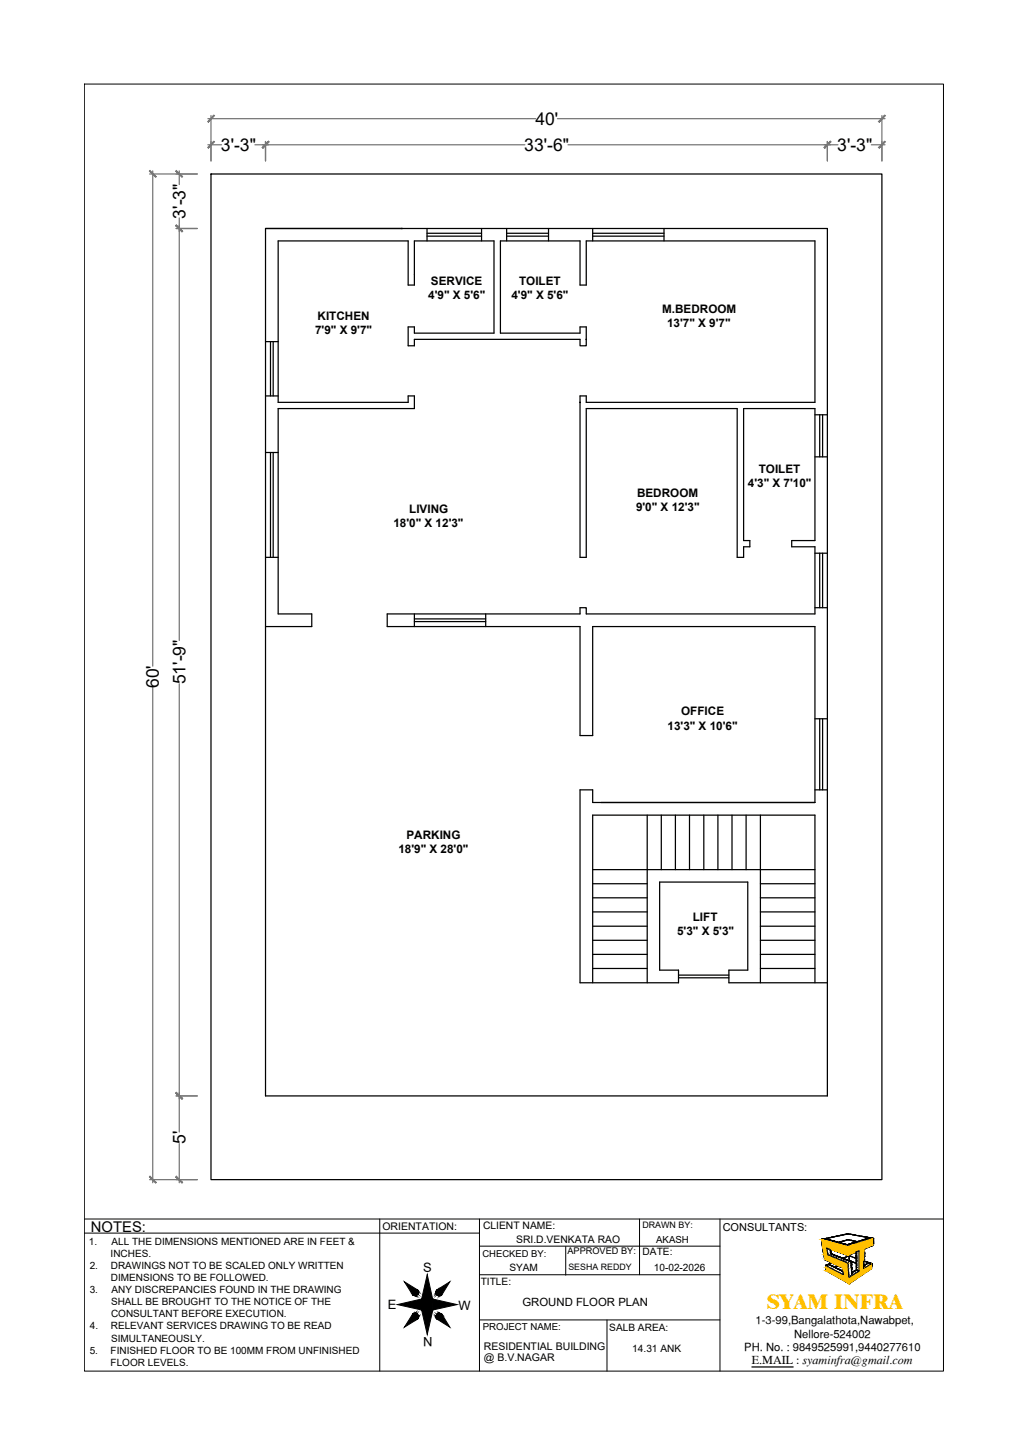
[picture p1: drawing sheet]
<svg xmlns="http://www.w3.org/2000/svg" width="210mm" height="297mm" viewBox="0 0 210 297" stroke-linecap="round" stroke-linejoin="round" font-family="sans-serif">
<defs><g id="words">
<text font-size="4.4" fill="#ffbf00" x="156.5" y="267.4">SYAM INFRA</text>
<g font-size="3.6">
<text x="109.3" y="25.5">40'</text>
<text x="45.1" y="30.8">3'-3&quot;</text>
<text x="107" y="30.8">33'-6&quot;</text>
<text x="171" y="30.8">3'-3&quot;</text>
<text x="37.9" y="44.6" transform="rotate(-90 37.9 44.6)">3'-3&quot;</text>
<text x="32.5" y="140.6" transform="rotate(-90 32.5 140.6)">60'</text>
<text x="37.9" y="139.8" transform="rotate(-90 37.9 139.8)">51'-9&quot;</text>
<text x="37.9" y="233.8" transform="rotate(-90 37.9 233.8)">5'</text>
</g>
<text font-size="3" x="18.6" y="251.7">NOTES:</text>
<g font-size="2.6">
<text x="86.4" y="259.9">S</text>
<text x="79.2" y="267.5">E</text>
<text x="93.6" y="267.7">W</text>
<text x="88.3" y="273.1" transform="rotate(-180 88.3 273.1)">N</text>
</g>
<text font-size="2.5" x="153.5" y="278.7">E.MAIL : syaminfra@gmail.com</text>
<g font-size="2.4">
<text x="88" y="58.2">SERVICE</text>
<text x="106" y="58.2">TOILET</text>
<text x="64.8" y="65.4">KITCHEN</text>
<text x="87.4" y="61">4'9&quot; X 5'6&quot;</text>
<text x="104.4" y="61">4'9&quot; X 5'6&quot;</text>
<text x="135.2" y="64">M.BEDROOM</text>
<text x="64.3" y="68.3">7'9&quot; X 9'7&quot;</text>
<text x="136.2" y="66.9">13'7&quot; X 9'7&quot;</text>
<text x="130.1" y="101.5">BEDROOM</text>
<text x="152.7" y="99.5">4'3&quot; X 7'10&quot;</text>
<text x="154.9" y="96.7">TOILET</text>
<text x="80.3" y="107.7">18'0&quot; X 12'3&quot;</text>
<text x="83.6" y="104.8">LIVING</text>
<text x="129.9" y="104.4">9'0&quot; X 12'3&quot;</text>
<text x="136.3" y="149">13'3&quot; X 10'6&quot;</text>
<text x="139.1" y="146.2">OFFICE</text>
<text x="83" y="171.4">PARKING</text>
<text x="81.4" y="174.3">18'9&quot; X 28'0&quot;</text>
<text x="138.2" y="191">5'3&quot; X 5'3&quot;</text>
<text x="141.5" y="188.2">LIFT</text>
</g>
<g font-size="2.3">
<text x="106.7" y="266.8">GROUND FLOOR PLAN</text>
<text x="154.3" y="270.5">1-3-99,Bangalathota,Nawabpet,</text>
<text x="162.2" y="273.3">Nellore-524002</text>
<text x="152" y="276">PH. No. : 9849525991,9440277610</text>
</g>
<text font-size="2.2" x="147.6" y="251.6">CONSULTANTS:</text>
<g font-size="2.1">
<text x="78.1" y="251.2">ORIENTATION:</text>
<text x="98.6" y="251">CLIENT NAME:</text>
<text x="105.4" y="253.9">SRI.D.VENKATA RAO</text>
<text x="131.2" y="256.5">DATE:</text>
<text x="98.2" y="262.5">TITLE:</text>
<text x="104" y="259.7">SYAM</text>
<text x="133.5" y="259.6">10-02-2026</text>
<text x="98.8" y="275.8">RESIDENTIAL BUILDING</text>
<text x="124.4" y="271.9">SALB AREA:</text>
<text x="98.8" y="278.1">@ B.V.NAGAR</text>
<text x="129.1" y="276.1">14.31 ANK</text>
</g>
<g font-size="2">
<text x="18.1" y="254.4">1.</text>
<text x="22.6" y="256.8">INCHES.</text>
<text x="22.8" y="254.4">ALL THE DIMENSIONS MENTIONED ARE IN FEET &amp;</text>
<text x="134" y="254">AKASH</text>
<text x="18.3" y="259.3">2.</text>
<text x="22.6" y="259.3">DRAWINGS NOT TO BE SCALED ONLY WRITTEN</text>
<text x="22.6" y="261.8">DIMENSIONS TO BE FOLLOWED.</text>
<text x="18.3" y="264.2">3.</text>
<text x="22.7" y="266.7">SHALL BE BROUGHT TO THE NOTICE OF THE</text>
<text x="22.7" y="269.1">CONSULTANT BEFORE EXECUTION.</text>
<text x="22.8" y="264.2">ANY DISCREPANCIES FOUND IN THE DRAWING</text>
<text x="18.4" y="271.6">4.</text>
<text x="22.6" y="271.6">RELEVANT SERVICES DRAWING TO BE READ</text>
<text x="22.7" y="274.1">SIMULTANEOUSLY.</text>
<text x="98.6" y="271.7">PROJECT NAME:</text>
<text x="18.3" y="276.5">5.</text>
<text x="22.6" y="276.5">FINISHED FLOOR TO BE 100MM FROM UNFINISHED</text>
<text x="22.6" y="279">FLOOR LEVELS.</text>
</g>
<g font-size="1.9">
<text x="98.5" y="256.7">CHECKED BY:</text>
<text x="115.9" y="256.2">APPROVED BY:</text>
</g>
<g font-size="1.8">
<text x="131.2" y="250.9">DRAWN BY:</text>
<text x="116.1" y="259.4">SESHA REDDY</text>
</g>
</g></defs>
<!-- layer: 0 -->
<g fill="none" stroke="#000" stroke-width=".25">
<path d="M43.1 35.5h137v205.5h-137zM54.2 46.7h114.7v177.2h-114.7zM87.2 46.7v2.5M87.2 47.7h11.1M87.2 48.2h11.1M98.3 46.7v2.5M103.4 47.7h8.6M103.4 48.2h8.6M103.4 46.7v2.5M112 46.7v2.5M121 46.7v2.5M121 47.7h14.6"/>
<path d="M121 48.2h14.6M135.6 46.7v2.5M54.2 69.8h2.6M55.2 69.8v11.1M55.8 69.8v11.1M54.2 80.9h2.6M54.2 92.4h2.6M55.2 92.4v21.5M55.8 92.4v21.5M166.4 84.7h2.5M166.4 93.3h2.5M167.4 84.7v8.6"/>
<path d="M168 84.7v8.6M54.2 113.9h2.6M166.4 113h2.5M167.4 113v11.1M168 113v11.1M54.2 128h9.5v-2.6h-6.9v-41.9h27.8v-2.6h-1.3v1.3h-26.5v-33h26.5v9h1.3v-9h16.3v18.9h-16.3v-1.3h-1.3v3.8h1.3v-1.3h33.8v1.3h1.3v-3.8h-1.3v1.3h-16.2v-18.9h16.2v9h1.3v-9h46.7v33h-46.7v-1.3h-1.3v33h1.3v-30.4h30.8v30.4h1.3v-2.2h1.3v-1.3h-1.3v-26.9h14.6v26.9h-4.7v1.3h4.7v13.7h-46.7v-1.3h-1.3v1.3h-39.3v2.6h39.3v22.3h2.6v-22.3h45.4v35.9h-45.4v-2.5h-2.6v39.4h20.1v-2.6h-3.8v-18h18v18h-3.9v2.6h20.1M84.6 125.4v2.6M84.6 126.4h14.6M84.6 127h14.6M99.2 125.4v2.6M166.4 124.1h2.5M166.4 146.8h2.5"/>
<path d="M167.4 146.8v14.6M168 146.8v14.6M121 177.7h45.4M132.2 166.5v34.3M135 166.5v11.2M137.9 166.5v11.2M140.8 166.5v11.2M143.7 166.5v11.2M146.6 166.5v11.2M149.5 166.5v11.2M152.3 166.5v11.2M155.3 166.5v34.3"/>
<path d="M166.4 161.4h2.5M121 180.5h11.2M121 183.4h11.2M121 186.3h11.2M121 189.2h11.2M121 192.1h11.2M121 195h11.2M121 197.9h11.2M138.5 199.2h10.3M138.5 199.8h10.3M155.3 180.5h11.1M155.3 183.4h11.1"/>
<path d="M155.3 186.3h11.1M155.3 189.2h11.1M155.3 192.1h11.1M155.3 195h11.1M155.3 197.9h11.1M121 200.8v-34.3h45.4v34.3M167.8 253.3h.1M167.8 253.4h.1M167.8 253.2v.1M167.8 253.2h.1M167.8 253.5h.1M167.8 253.6h.1"/>
<path d="M167.8 253.6v.1M167.8 253.1h.1M167.8 253.7h.1M167.8 253.8h.1M167.8 253.8v.1M167.8 253.9h.1M167.8 253.7v.1M167.9 253.8v.1M167.9 254h.1M167.9 254.1h.1M167.9 254.2h.1M167.9 254.3h.1"/>
<path d="M167.9 254v.1M167.9 254.5h.1M167.9 254.4h.1M167.9 254.4v.1M168 254.7h.1M168 254.2h.1M168 254.6h.1M168 254.8h.1M168 254.4h.1M168 254.5h.1M168 254.6v.1M168 254.9h.1"/>
<path d="M168 255.1h.1M168 255h.1M168 254.9v.1M168 255.2h.1M168 255.4h.1M168 255.1v.1M168.1 255v.1M168.1 255.1h.1M168.1 255.4v.1M168.1 255.2h.1M168.1 255.2v.1M168.1 255.3h.1"/>
<path d="M168.1 255.5h.1M168.1 255.6v.1M168.1 255.3v.1M168.1 255.7h.1M168.1 255.5v.1M168.1 255.7v.1M168.1 255.6h.1M168.1 255.9h.1M168.1 255.8h.1M168.2 255.7h.1M168.2 255.6h.1M168.2 255.7v.1"/>
<path d="M168.2 255.8h.1M168.2 255.9h.1M168.2 256.1h.1M168.2 256h.1M168.2 255.8v.1M168.2 255.9v.1M168.6 258.6h.1M168.6 258.8h.1M168.6 258.7h.1M168.6 258.9h.1M168.6 259h.1M168.6 259.2h.1"/>
<path d="M168.7 258.7v.1M168.7 259h.1M168.7 259.2h.1M168.7 259.1h.1M168.7 258.8v.1M168.7 259.1v.1M168.7 259.4h.1M168.7 259v.1M168.7 259.3h.1M168.7 259.3v.1M168.7 259.6h.1M168.7 259.5h.1"/>
<path d="M168.7 259.5v.1M168.8 259.5h.1M168.8 255h.1M168.8 255.2h.1M168.8 255v.1M168.8 255.1h.1M168.9 255.1v.1M168.9 254.9h-.1M168.9 255h.1M168.9 255.2v.2M168.9 255.2h.1M168.9 255.2v.1"/>
<path d="M168.9 254.9h.1M168.9 255.6h.1M168.9 255.5h.1M168.9 255.4v.1M168.9 255.7h.1M168.9 255.7v.1M168.9 255.6v.1M168.9 255.9h.1M168.9 255.8h.1M168.9 255.8l.1 .1M169 255.7h.1M169 256.1v.1"/>
<path d="M169 255.9v.1M169 256h.1M169 256.2v.1M169 256.3h.1M169 256.3v.1M169 256.1h.1M169 256v.1M169 254.9l.1 .1M169 256.2h.1M169 256.4h.1M169.1 256.4h.1M169.1 256.3v.1"/>
<path d="M169.1 255h.1M169.1 256.4l.1 .1M169.2 255v.1M169.2 255h.1M169.2 256.4l.1 .1M169.2 255.1h.1M169.2 256.4h.1M169.3 256.5h.1M169.3 255.1h.1M169.4 255.1h.1M169.4 256.5h.1M169.4 256.6h.1"/>
<path d="M169.4 255.2h.1M169.5 255.1h.1M169.5 256.5l.1 .1M169.5 255.4h.1M169.5 255.4v.1M169.6 255.4h.1M169.6 255.1h.1M169.6 255.4v.1M169.6 255.6h.1M169.6 255.5h.1M169.6 255.2h.1M169.6 256.6h.1"/>
<path d="M169.6 255.7h.1M169.6 255.8v.1M169.6 255.6v.1M169.6 255.7v.1M169.6 256.7h.1M169.6 255.8h.1M169.6 255.9v.1M169.7 256.6h.1M169.7 255.9v.1M169.7 255.8v.1M169.7 255.2h.1M169.7 256.7h.1"/>
<path d="M169.7 255.3l.5 .1M169.8 256.6h.1M169.8 256.7h.1M169.9 256.7h.1M170 256.8h.1M170.1 256.8h.1M170.2 255.4h.2M170.3 256.9h.1M170.4 255.4l.1 .1M170.4 257h.1M170.5 255.5h.1M170.5 257h.1"/>
<path d="M170.5 255.6h.1M170.6 257h.1M170.6 255.5h.1M170.6 257.1h.1M170.7 257h.1M170.7 255.6h.1M170.7 257.1h.1M170.8 257.1h.1M170.8 255.6h.1M170.9 257.1h.1M170.9 257.1l.1 .1M170.9 255.6l.2 .1"/>
<path d="M171 257.2h.1M171.1 257.2h.1M171.1 255.7h.1M171.1 257.2l.2 .1M171.1 255.8h.1M171.2 257.3h.1M171.2 255.7h.1M171.2 255.8h.1M171.3 255.7v.1M171.3 257.3h.1M171.4 257.4h.1M171.4 257.3h.1"/>
<path d="M171.4 255.8h.1M171.4 257.3v.1M171.5 257.4h.1M171.5 257.3h.1M171.5 255.8h.1M171.5 255.9h.1M171.6 257.5h.1M171.6 257.4h.1M171.6 255.9h.1M171.6 255.9l.2 .1M171.7 257.4h.1M171.7 257.5h.1"/>
<path d="M171.8 256h.1M171.8 257.5h.1M171.8 255.9l.1 .1M171.9 256h.1M171.9 257.6h.1M171.9 257.5h.1M172 257.6h.1M172 256h.1M172 256h-.1M172 256.1h.2M172.1 257.6h.1M172.2 257.6v.1"/>
<path d="M172.2 257.7h.1M172.2 256.1h.1M172.2 257.6h.1M172.2 256.1l.2 .1M172.3 257.7h.1M172.3 256.1h.1M172.3 257.8h.1M172.4 257.7h.1M172.4 256.1h.1M172.4 256.2h.1M172.4 257.7l.1 .1M172.5 257.8h.1"/>
<path d="M172.5 256.2h.1M172.6 256.2v.1M172.6 257.8h.1M172.7 257.8h.1M172.7 257.9h.1M172.7 256.3h.2M172.8 257.9h.1M172.8 258h.1M172.9 256.3h.1M172.9 254.9h.1M172.9 257.9l.1 .1M173 254.8v.1"/>
<path d="M173 254.9h.1M173 254.8h.1M173 255.3h.1M173 255.5h.1M173 255h.1M173 256.4h.1M173 255.4v.1M173 255.1h.1M173 255.2h.1M173 255.7h.1M173 255.8h.1M173 255.9h.1"/>
<path d="M173 256.1h.1M173 256.2h.1M173 256.3h.1M173 255.6v.1M173 258h.1M173 256h.1M173 256v.1M173.1 258h.1M173.1 256.3h.1M173.1 256h.1M173.1 256.4h.1M173.1 255.9h.1"/>
<path d="M173.1 255.8h.1M173.2 258.1h.1M173.2 258.1v.1M173.2 256.3l-.1 .1M173.2 258.9v.1M173.2 258.4v.2M173.2 258.2v.3M173.2 256.4h.1M173.2 258.6v.1M173.2 259.3v.1M173.2 258.7v.2M173.2 258.6h.1"/>
<path d="M173.2 256.3h.1M173.2 259.1v.1M173.2 259.5v.1M173.2 259.7v.1M173.2 259v.1M173.2 259.6v.1M173.2 259.4v.1M173.3 259.2l-.1 .1M173.3 256.3h-.1M173.3 259.9v.2M173.3 259.8v.1M173.3 256.3h.1"/>
<path d="M173.4 256.3h-.1M173.4 256.3h.1M173.5 256.2l-.1 .1M173.5 256.2h.1M173.6 256.2h-.1M173.8 256.1h-.1M173.8 256.1l-.1 .1M173.8 256.1h.1M173.9 256.1h-.1M173.9 256.1h.1M174 256h-.1M174 256h.1"/>
<path d="M174.1 256h.1M174.2 256h.1M174.4 255.8h.1M174.5 255.9h-.3M174.5 255.8h-.1M174.5 255.8h.1M174.6 255.8h-.1M174.6 255.8h.1M174.6 255.7h.1M174.7 255.8h-.1M174.7 255.8h.1M174.8 255.7l-.1 .1"/>
<path d="M174.8 255.9v.1M174.8 256.1h.1M174.8 256v.1M174.8 256.7h.1M174.8 256.4h.1M174.8 256.5v.1M174.8 256h.1M174.8 255.9h.1M174.8 255.7h.1M174.8 256.4v.1M174.8 256.6v.1M174.9 255.7h.1"/>
<path d="M174.9 256.4v.1M174.9 256.7h.1M174.9 256.6v.1M175 255.6h-.1M175 255.6h.1M175.1 259.9l-.3 .1M175.1 255.6h-.1M175.1 259.9l-.1 .1M175.1 255.6h.1M175.1 259.9h.1M175.1 255.5v.1M175.2 255.6h.1"/>
<path d="M175.2 259.9h-.1M175.2 259.8h.1M175.3 259.8h-.1M175.3 259.8h.1M175.3 259.7h.1M175.4 259.7l-.1 .1M175.4 255.5l-.2 .1M175.4 259.8h-.1M175.4 259.7h.1M175.4 259.7v.1M175.4 255.5h.1M175.4 256.1l.1 3.5"/>
<path d="M175.4 255.5v.3M175.5 255.8v.3M175.5 259.7h-.1M175.5 259.6v.1M175.5 259.6h.1M176.3 256.6h.1M176.3 259.1h.1M176.3 257.3h.1M176.4 259.1h.1M176.4 257.2v.1M176.4 256h.1M176.4 257.3h.1"/>
<path d="M176.4 256.6h.1M176.4 256.2h.1M176.4 256.1h.1M176.4 256.7h.1M176.4 257h.1M176.4 257.2h.1M176.4 255.8v.1M176.4 256.5h.1M176.4 256.1v.1M176.4 255.9v.1M176.4 256.8v-.1v.2M176.4 256.3v.2"/>
<path d="M176.4 256.3h.1M176.4 256.5v.1M176.4 255.3v.1M176.4 255.4v.1M176.4 256.8v.1M176.4 255.9h.1M176.4 256.9h.1M176.4 255.5h.1M176.4 255.8h.1M176.4 255.4h.1M176.5 255.3h.1M153.5 279.3h8.5"/>
<path d="M173.3 261h.1M173.3 260.3h.1M173.3 260.4v.1M173.3 260.4h.1M173.3 260.1v.1M173.3 260.5v.1M173.3 260.5h.1M173.3 260.6v.1M173.3 260.9h.1M173.3 261.1h.1M173.3 261.4h.1M173.3 261.3h.1"/>
<path d="M173.3 261.6h.1M173.3 260.7h.1M173.3 260.8h.1M173.3 260.7v.1M173.3 261.5h.1M173.3 260.3v.1M173.3 260.8v.1M173.3 261.7h.1M173.3 261.9h.1M173.3 262h.1M173.4 261.5h.1M173.4 261.9h.1"/>
<path d="M173.4 262h.1M173.4 262.1h.1M173.4 261.4v.1M173.4 260.9h.1M173.5 260.9h-.1M173.6 260.8l-.1 .1M173.6 260.9h-.1M173.6 260.8h.1M173.7 260.8h-.1M173.7 260.7h.1M173.7 260.8h.1M173.8 260.7h.1"/>
<path d="M173.9 260.7h-.1M173.9 260.6h-.1M173.9 260.6h.1M173.9 260.6v.1M174 260.6h.1M174 260.5v.1M174.1 260.6h-.1M174.1 260.5l-.1 .1M174.1 260.5h.1M174.2 260.5h.1M174.3 260.4h-.1M174.3 260.4h.1"/>
<path d="M174.4 260.3h-.1M174.4 260.3h.1M174.5 260.3h.1M174.5 260.2v.1M174.6 260.2h-.1M174.6 260.3h.1M174.6 260.2h.1M174.7 260.2h-.1M174.8 260.1h-.1M174.8 260.1h.1M174.8 260v.1"/>
</g>
<g fill="#000" stroke="#000" stroke-width=".2">
<path d="M119.7 69.3h.1l-.1 .1zM167.7 253.8h.2zM167.8 253.8h.1zM167.8 254.3h.2zM167.9 254.5v.1zM167.8 254.4h.2zM167.9 254.7h.1zM168 255.3h.1zM168 255.5h.2zM168 255.8h.2zM168.1 255.9h.2zM168.6 258.9v.2z"/>
<path d="M168.6 259.2h.2zM169.5 255.8h.2zM170.8 257.1h.1zM172.9 254.9h.1zM172.9 255.1h.1zM173 255.2v.2zM172.9 255.5h.2zM172.9 255.7h.2zM172.9 255.6h.2zM172.9 255.8h.2zM172.9 256.1h.2zM173 255.8h.1z"/>
<path d="M173 256.3h.1zM174.7 256.7h.2zM175.1 255.6h.1zM176.3 256.1h.2zM176.3 256.2h.2zM173.2 261h.2zM173.2 261.1h.2zM173.3 261.6h.1zM173.3 261.8h.1zM173.3 261.7h.1zM173.3 261.9h.1zM173.6 260.8h.2z"/>
<path d="M173.7 260.8h.1z"/>
<circle cx="82.1" cy="46.7" r=".07"/>
<circle cx="118.4" cy="82.2" r=".07"/>
<circle cx="167.8" cy="253.6" r=".07"/>
<circle cx="167.8" cy="253.9" r=".07"/>
<circle cx="168.1" cy="255.3" r=".07"/>
<circle cx="168.1" cy="255.5" r=".07"/>
<circle cx="168.1" cy="255.6" r=".07"/>
<circle cx="168.7" cy="259.4" r=".07"/>
<circle cx="168.9" cy="255" r=".12"/>
<circle cx="169" cy="255" r=".12"/>
<circle cx="169" cy="256.3" r=".07"/>
<circle cx="169.1" cy="256.3" r=".07"/>
<circle cx="169.6" cy="255.8" r=".07"/>
<circle cx="169.6" cy="256" r=".07"/>
<circle cx="170.9" cy="257.2" r=".07"/>
<circle cx="172" cy="257.6" r=".07"/>
<circle cx="172.8" cy="257.9" r=".07"/>
<circle cx="173" cy="255.2" r=".07"/>
<circle cx="173" cy="255.5" r=".07"/>
<circle cx="173" cy="255.9" r=".07"/>
<circle cx="173.1" cy="255.9" r=".07"/>
<circle cx="173.1" cy="255.5" r=".07"/>
<circle cx="173.1" cy="256" r=".07"/>
<circle cx="174.1" cy="256" r=".07"/>
<circle cx="174.2" cy="256" r=".07"/>
<circle cx="174.8" cy="256.4" r=".07"/>
<circle cx="174.8" cy="255.9" r=".07"/>
<circle cx="175.4" cy="259.7" r=".07"/>
<circle cx="176.4" cy="256.7" r=".07"/>
<circle cx="176.4" cy="255.5" r=".07"/>
<circle cx="176.4" cy="255.8" r=".07"/>
<circle cx="176.4" cy="257.4" r=".07"/>
<circle cx="176.4" cy="256.3" r=".07"/>
<circle cx="176.4" cy="259.1" r=".07"/>
<circle cx="176.4" cy="255.3" r=".07"/>
<circle cx="178.1" cy="254" r=".12"/>
<circle cx="178.2" cy="253.9" r=".12"/>
<circle cx="178.2" cy="253.7" r=".12"/>
<circle cx="173.3" cy="261.3" r=".07"/>
<circle cx="173.4" cy="261.4" r=".07"/>
<circle cx="173.4" cy="261.3" r=".07"/>
<circle cx="173.4" cy="262.1" r=".07"/>
<circle cx="173.4" cy="262" r=".07"/>
</g>
<g fill="none" stroke="#767676" stroke-width=".25">
<path d="M30.6 35.5h9.7M31.2 34.9v101.2M36.6 34.9v2.8M42.4 29.6h2.8M42.4 24.2h67M43.1 23.6v9.3M52.1 29.6h55.1M54.2 28.9v4M113.8 24.2h66.9M116 29.6h55.1M168.9 28.9v4M177.9 29.6h2.8"/>
<path d="M180.1 23.6v9.3M36 46.7h4.3M36.6 44.5v86.3M36.6 139.7v91.6M31.2 140.4v101.2M36 223.9h4.3M36.6 233.6v8M30.6 241h9.7"/>
</g>
<g fill="#767676" stroke="#767676" stroke-width=".2">
<path d="M43.7 28.9l-1.2 1.4 1.3-1.3zM43.7 28.9l-1.2 1.4-.1-.2z"/>
<path d="M53.5 30.1l.2 .2 1.1-1.4zM54.8 28.9l.1 .1-1.2 1.3z"/>
<path d="M54.8 28.9l-1.1 1.4 1.2-1.3zM54.8 28.9l-1.1 1.4-.2-.2z"/>
<path d="M168.3 30.1l.1 .2 1.1-1.4zM169.5 28.9l.2 .1-1.3 1.3z"/>
<path d="M169.5 28.9l-1.1 1.4 1.3-1.3zM169.5 28.9l-1.1 1.4-.1-.2z"/>
<path d="M179.4 30.1l.1 .2 1.2-1.4zM180.7 28.9l.1 .1-1.3 1.3z"/>
<path d="M43.7 23.5l-1.2 1.5 1.3-1.3zM43.7 23.5l-1.2 1.5-.1-.2z"/>
<path d="M179.4 24.8l.1 .2 1.2-1.5zM180.7 23.5l.1 .2-1.3 1.3z"/>
<path d="M35.9 35l1.3 1.2 .1-.1zM36 34.8l1.3 1.3-1.4-1.1z"/>
<path d="M36 46l-.1 .1 1.4 1.1zM35.9 46.1l1.4 1.1-.1 .2z"/>
<path d="M35.9 46.1l1.3 1.3 .1-.2zM36 46l1.3 1.2-1.4-1.1z"/>
<path d="M36 223.2l-.1 .1 1.4 1.1zM35.9 223.3l1.4 1.1-.1 .2z"/>
<path d="M35.9 223.3l1.3 1.3 .1-.2zM35.9 223.3l.1-.1 1.3 1.2z"/>
<path d="M36 240.3l-.1 .1 1.4 1.2zM35.9 240.4l1.4 1.2-.1 .1z"/>
<path d="M30.5 35l1.3 1.2 .1-.1zM30.6 34.8l1.3 1.3-1.4-1.1z"/>
<path d="M30.6 240.3l-.1 .1 1.4 1.2zM30.5 240.4l1.4 1.2-.1 .1z"/>
</g>
<!-- layer: Electrical -->
<path d="M17.2 251.9h80.7M17.2 249h175.4M77.5 249v31.1M97.9 249v31.1M115.5 254.7v5.8M130.6 254.6v5.8M147 249v31.1M97.9 260.4h49.1M97.9 269.6h49.1" fill="none" stroke="#000" stroke-width=".2"/>
<!-- layer: 0 -->
<g fill="none" stroke="#000" stroke-width=".2">
<path d="M17.2 17.2h175.4v262.9h-175.4zM97.9 254.6h49.1M130.6 249v5.6M167.8 253.3v.3M167.8 253.3h.1M167.8 253.2h.1M167.8 253.3v.1M167.8 253.6v.1M167.9 253.2v.1M167.9 253.7v.1M167.9 253.8h.1M167.9 253.2h.1"/>
<path d="M167.9 253.3h.1M167.9 253.9h.1M167.9 253.9v.1M167.9 253.7h.1M167.9 253.1h.1M167.9 254l.1 .4M167.9 254h.1M168 253.2h-.1M168 253.1h-.1M168 254.6v.1M168 253.3h.1M168 254.5h.1"/>
<path d="M168 253.2l-.1 .1M168 254.3v.1M168 253.1h.1M168 254.8v.1M168 253.2h.1M168 254.8h.1M168 254.7v.1M168 254.9h.1M168.1 255h.1M168.1 254.9h.1M168.1 253.2h-.1M168.1 253.1h.1"/>
<path d="M168.1 253.3h.1M168.1 255.1v.2M168.1 255v.1M168.1 255.4v.1M168.1 255.1h.1M168.1 255.3v.1M168.1 255.5v.1M168.1 255.4h.1M168.1 255.6h.1M168.2 255.7h.1M168.2 255.5h.1M168.2 255.4v.1"/>
<path d="M168.2 255.6h.1M168.2 253.1h.1M168.2 256.2h.1M168.2 256.1h.1M168.2 255.5v.1M168.2 255.8v.2M168.2 253.1h-.1M168.2 255.6v.2M168.2 253.4h.1M168.2 253.3h.1M168.2 256.4h.1M168.2 256.3h.1"/>
<path d="M168.2 256.2l.1 .1M168.2 256.1v.1M168.2 256l.1 .1M168.3 253.1h-.1M168.3 256.3h.1M168.3 256.3v.1M168.3 256.2h.1M168.3 256.5v.1M168.3 256.4h.1M168.3 256.7h.1M168.3 256.5h.1M168.3 256.4v.1"/>
<path d="M168.3 256.1v.1M168.3 253.1h.1M168.3 253v.1M168.3 253.4h.1M168.3 256.8h.1M168.3 256.6h.1M168.3 256.9h.1M168.3 256.7v.1M168.3 256.9l.1 .2M168.3 256.9v.1M168.3 257h.1M168.3 257.1l.1 .1"/>
<path d="M168.3 257.1h.1M168.4 257h.1M168.4 253.1h-.1M168.4 256.8h.1M168.4 256.6v.1M168.4 256.7h.1M168.4 256.7v.1M168.4 256.9h.1M168.4 253.4h.1M168.4 256.9v.1M168.4 257.2h.1M168.4 257.1h.1"/>
<path d="M168.4 257.3h.1M168.4 253.1h.1M168.4 256.8v.1M168.4 257.1v.1M168.4 257.4h.1M168.5 253.4h.1M168.5 257.3h.1M168.5 253.1h.1M168.5 257.4h.1M168.5 253.5h.1M168.6 253.1h.1M168.6 257.4h.1"/>
<path d="M168.6 258.6h.1M168.6 258.6l.6-.3 2.9 1.4 .1 .7zM168.6 253h-.1M168.6 253.5h.1M168.6 257.3h.1M168.6 258.5h.1M168.6 253h.1M168.6 253.1v.1M168.6 258.6v.1M168.6 258.7h.1M168.7 258.7h.1M168.7 258.5h-.1"/>
<path d="M168.7 257.4h.1M168.7 258.6h.1M168.7 258.5h.1M168.7 258.7v.1M168.7 258.8h.1M168.7 253.1h.1M168.7 259h.1M168.7 253.2h.1M168.7 258.9h.1M168.7 257.5l.4 .1M168.7 258.4h.1M168.7 257.4l.1 .1"/>
<path d="M168.7 258.8v.1M168.7 259v.2M168.8 253.1h.1M168.7 253h.1M168.7 258.9v.1M168.7 253h-.1M168.7 259.3h.1M168.7 253.5h.1M168.7 259.2l.1 .1M168.8 253h-.1M168.8 258.4h-.1M168.8 257.5h.1"/>
<path d="M168.8 259.6v.1M168.8 259.4v.1M168.8 258.6v.1M168.8 253.2h.1M168.8 259.5v.1M168.8 253.5h.1M168.8 253h.1M168.8 259.7l.5 .2M168.8 255l.7 .3 .2 .9 4.1 1.6 .1 2.3 .9-.6 .6 .2-2.1 1.2-.2-2.9-4.1-1.6zM168.8 253.1v.1M168.8 258.5h.1M168.8 258.7h.1"/>
<path d="M168.8 252.9h.1M168.8 258.4h.1M168.8 258.4v.1M168.9 258.4h.1M168.9 258.3h.1M168.9 258.5h.1M168.9 253.2h.1M168.9 258.4h-.1M168.9 257.6h.1M168.9 257.5h.1M168.9 258.7h.1M168.9 253.5h.1"/>
<path d="M168.9 253.6h.1M168.9 252.9v.1M168.9 257.5l.1 .1M168.9 257.6l.2 .1M169 253.2h-.1M169 253.2h.1M169 258.3h-.1M169 258.4h-.1M169 258.7h.1M169 257.5h.1M169 258.7v.1M169 258.4h.1"/>
<path d="M169 258.3h.1M169 258.8h.1M169 258.3v.1M169 253.6h.2M169 257.5v.1M169 257.6h.1M169 252.9l-.2 .1M169.1 258.3h-.1M169.1 253.2h.1M169.1 253.3h.1M169.1 253h-.2M169.1 258.3h.1"/>
<path d="M169.1 257.6h.1M169.1 258.7l.1 .1M169.1 252.9h.2M169.1 257.7h.1M169.1 252.9h.1M169.1 253.2l.1 .1M169.1 253.6h.1M169.1 257.6l.3 .1M169.1 258.9l.5 .1M169.2 253.3h.1M169.2 258.3h-.1M169.2 258.3h.1"/>
<path d="M169.2 257.6v.1M169.2 253.6h.1M169.2 260h.1M169.2 252.9h-.1M169.3 253.3h.1M169.3 258.3v.1M169.3 258.3h.1M169.3 258.2h-.1M169.3 259.9h.1M169.3 253.7h.1M169.3 257.7h.1M169.3 253.2h-.1"/>
<path d="M169.3 258.3l.1 .1M169.3 260h.1M169.3 258.2v.1M169.3 258.4h.1M169.3 257.7l.1 .1M169.4 257.8h.1M169.4 252.8l-.2 .1M169.4 258.2h-.1M169.4 253.3h.1M169.4 257.7h.1M169.4 252.8h-.1M169.4 255.1h.1"/>
<path d="M169.4 255.2h.1M169.4 253.4h.1M169.4 258.4l.2 .1M169.4 253.7h.1M169.4 258.4h.1M169.4 260h.1M169.4 258.2h.1M169.4 252.9h-.1M169.4 252.8h.1M169.5 257.8h.1M169.5 255.2h.1M169.5 252.8l-.1 .1"/>
<path d="M169.5 253.4h.1M169.5 253.3h.1M169.5 252.8h.1M169.5 257.9h.1M169.5 255.3h.1M169.5 257.8v.1M169.5 253.3v.1M169.5 258.4l.1 .1M169.5 253.7l.2 .1M169.6 257.9h.1M169.6 257.8h.1M169.6 255.2h.1"/>
<path d="M169.6 252.9h-.1M169.6 253.4h.1M169.6 259l.1 .1M169.6 255.3h.1M169.6 259h.1M169.6 255.2l.1 .1M169.6 258.1l-.2 .1M169.6 256.1h.1M169.6 258.5h.1M169.6 259.1h.2M169.6 258.4l.1 .1M169.7 257.9h.1"/>
<path d="M169.7 253.4h.1M169.7 255.2h.1M169.7 258.5l.1 .1M169.7 256.1h.1M169.7 257.9v.1M169.7 258.5h.1M169.7 256.1v.1M169.7 256.2h.1M169.7 252.8h-.1M169.7 255.3h.1M169.7 253.8h.1M169.7 252.8h.1"/>
<path d="M169.7 258.1h.1M169.7 258l-.6 .3M169.7 259.2h.1M169.7 258h.1M169.7 257.9l.2 .1M169.8 256.2h.1M169.8 258.5v.1M169.8 252.8h-.1M169.8 253.4h.1M169.8 253.5h.1M169.8 252.7h-.1M169.8 258h-.1"/>
<path d="M169.8 255.2h.1M169.8 255.3h.1M169.8 252.8h.1M169.8 258h.1M169.8 259.2h.1M169.8 253.8h.1M169.8 259.1h.1M169.8 258.6h.1M169.8 253.4v.1M169.9 258h.1M169.8 252.7h.1M169.9 255.3h.1"/>
<path d="M169.9 252.7h.1M169.9 258.6h.1M169.9 257.9h.1M169.9 255.4h.1M169.9 256.3h.1M169.9 259.2l.1 .1M169.9 253.8h.1M169.9 253.5h.1M169.9 256.2h.1M169.9 253.8v.1M169.9 258.7h.1M169.9 253.4h.1"/>
<path d="M170 252.8h-.4M170 258.7h.1M170 256.3h.1M170 255.3v.1M170 252.7h-.1M170 258h.1M170 253.9h.1M170 253.5h.1M170 252.7h.1M170 259.3h.1M170 255.3h.1M170 255.4h.1"/>
<path d="M170 253.8h.1M170 258l.1 .1M170 258.6h.1M170 258v.1M170 253.9h.2M170 259.2h.1M170.1 253.5h.1M170.1 258.1h.1M170.1 258.7h.1M170.1 255.3h.1M170.1 258h.1M170.1 256.3h.1"/>
<path d="M170.1 259.3h.1M170.1 252.7h-.1M170.1 258.1l.2 .1M170.1 258.7l.3 .2M170.1 258.8h.1M170.1 255.4h.1M170.1 259.4h.1M170.1 258.7v.1M170.1 252.7h.1M170.1 258.2h.1M170.1 258.8l.5 .2M170.2 255.4h.1"/>
<path d="M170.2 253.5h.1M170.2 256.3h.1M170.2 252.7h-.1M170.2 253.9h.1M170.2 258.1h.1M170.2 255.5h.1M170.2 256.3v.1M170.2 253.6h.1M170.2 259.4h.1M170.2 256.4h.1M170.2 258.1v.1M170.2 258.1l.1 .1"/>
<path d="M170.2 259.4l.3 .1M170.3 255.4h.1M170.3 252.7l-.2 .1M170.3 258.1v.1M170.3 256.4h.1M170.3 253.6h.1M170.3 253.5h.1M170.3 255.5h.1M170.3 253.9h.1M170.3 255.4v.1M170.3 258.1h.1M170.3 258.2h.1"/>
<path d="M170.3 256.3l.1 .1M170.4 258.1v.1M170.4 258.2h.1M170.4 255.5h.1M170.4 253.6h.1M170.4 258.2l.3 .1M170.4 256.4h.1M170.4 254h.1M170.4 256.5h.1M170.4 258.3h.1M170.4 255.5h.2M170.4 259.5l.4 .2"/>
<path d="M170.4 252.6h.1M170.4 258.2l.2 .1M170.5 258.3h.1M170.5 253.6h.1M170.5 258.9h-.1M170.5 254h.1M170.5 255.5h.1M170.5 258.8h.1M170.5 252.6l-.3 .1M170.5 258.9h.1M170.5 256.5h.1M170.5 255.6h.1"/>
<path d="M170.6 254h.1M170.6 258.8h-.1M170.6 255.6h.1M170.6 258.9v.1M170.6 258.3h.1M170.6 253.6h.1M170.6 253.7h.1M170.6 254v.1M170.6 258.4h.1M170.6 256.5h.1M170.6 254l.2 .1M170.6 252.6h.1"/>
<path d="M170.6 258.8v.1M170.6 259h.1M170.6 255.5l.1 .1M170.7 253.7h.1M170.7 258.3h.1M170.7 255.6h.1M170.7 258.3v.1M170.7 256.5h.1M170.7 252.6h-.2M170.7 259h.1M170.7 259.1h.1M170.7 258.8h.1"/>
<path d="M170.7 258.8h-.1M170.7 252.6h.1M170.7 258.4h.1M170.7 252.5h.1M170.7 256.5v.1M170.7 258.3l.1 .1M170.7 259l.4 .3M170.7 256.6h.1M170.8 253.7h.1M170.8 255.6h.1M170.8 258.4v.1M170.8 253.6v.1"/>
<path d="M170.8 252.5h.1M170.8 252.6h.1M170.8 259.6l.1 .1M170.8 256.5v.1M170.8 258.4h.1M170.8 258.8h.1M170.8 256.6h.1M170.8 258.4l.3 .2M170.8 252.6h-.2M170.8 259.1l.1 .1M170.8 255.6l.1 .1M170.8 254.1h.1"/>
<path d="M170.8 256.7h.1M170.8 258.7h.1M170.8 258.5h.1M170.9 253.7h.1M170.9 255.7h.1M170.9 258.5h.1M170.9 258.4v.1M170.9 252.5h-.1M170.9 256.6h.1M170.9 255.6h.1M170.9 255.6v.1M170.9 252.6h-.1"/>
<path d="M170.9 254.1h.1M170.9 252.6h.1M170.9 252.5v.1M170.9 252.5h.1M170.9 258.7l-.1 .1M170.9 258.7h-.1M171 255.7h.1M170.9 259.2h.1M170.9 256.6l.1 .1M170.9 256.7h.1M170.9 259.8h.1M171 254.1h.1"/>
<path d="M171 258.7h-.1M171 253.7h.1M171 253.8h.1M171 258.5h.1M171 258.6h.1M171 255.8h.1M171 256.7h.1M171 252.5h-.1M171 258.6h-.1M171 259.8h.1M171 252.5h.1M171 256.6h.1"/>
<path d="M171 254.2h.1M171 258.7h.1M171 259.2h.1M171.1 252.5l-.1 .1M171.1 258.5h.1M171.1 259.8h.1M171.1 258.6h.1M171.1 255.8h.1M171.1 254.1h.1M171.1 255.7h.1M171.1 258.6l-.1 .1M171.1 253.8h.1"/>
<path d="M171.1 259.3h.1M171.1 256.7h.1M171.1 253.7h.1M171.1 259.9h.1M171.1 259.2h.1M171.1 252.5h-.1M171.1 254.2h.1M171.1 255.7v.1M171.1 259.2v.1M171.1 252.5h.1M171.1 258.5l.1 .1M171.2 256.7h.1"/>
<path d="M171.2 258.5v.1M171.2 254.2h.1M171.2 259.3h.1M171.2 258.6h-.1M171.2 258.6h.1M171.2 259.9h.1M171.2 256.8h.1M171.2 255.8h.1M171.2 253.9h.1M171.2 252.5h.1M171.2 253.8h.1M171.2 252.5h-.1"/>
<path d="M171.2 259.3l.4 .2M171.2 252.4h.1M171.3 258.7h.1M171.3 255.8h.1M171.3 258.6h.1M171.3 259.3h.1M171.3 253.8h.1M171.3 256.7h.1M171.3 256.8h.1M171.3 254.2h.1M171.3 259.9l.1 .1M171.3 258.6v.1"/>
<path d="M171.3 253.7h.1M171.3 256.9h.1M171.3 255.9h.1M171.3 254.2v.1M171.3 253.9h.1M171.4 259.4h.1M171.4 256.8h.1M171.4 258.6h.1M171.4 253.8v.1M171.4 252.4h-.1M171.4 255.8h.1M171.4 258.7h.1"/>
<path d="M171.4 252.4l-.1 .1M171.4 254.2h.1M171.4 254.3h.1M171.4 258.6v.1M171.4 252.5h.1M171.4 253.9h.1M171.4 253.7l-.1 .1M171.4 260l.3 .1M171.4 252.4h.1M171.4 258.8h.1M171.4 253.7h.1M171.4 253.8h-.1"/>
<path d="M171.4 253.8h.1M171.4 256.9h.1M171.4 254.2v.1M171.4 255.9h.1M171.4 258.7l.1 .1M171.4 255.8l.1 .1M171.5 256.9h.1M171.5 252.4h-.1M171.5 256.8h.1M171.5 253.9h.1M171.5 258.7h.1M171.5 252.4h.1"/>
<path d="M171.5 256.9h.2M171.5 259.4h.1M171.5 253.7l-.1 .1M171.5 253.7h-.1M171.5 255.9h.1M171.5 252.4v.1M171.5 258.8h.1M171.5 258.7l.1 .1M171.5 254.3h.1M171.6 256.9h.1M171.6 258.8h.1M171.6 255.8l.1 .1"/>
<path d="M171.6 259.4h.1M171.6 255.9h.1M171.6 252.4h-.1M171.6 259.5h.1M171.6 253.9h.1M171.6 254.3h.1M171.6 253.6v.1M171.6 252.4h.1M171.6 253.7h-.1M171.6 252.3h.1M171.6 254.4h.1M171.6 258.8v.1"/>
<path d="M171.7 253.9h.1M171.7 255.9h.1M171.7 259.5h.1M171.7 255.9v.1M171.7 256h.1M171.7 254.3h.1M171.7 252.3v.1M171.7 252.4h.2M171.7 258.9h.1M171.7 258.8h.1M171.7 253.9v.1M171.7 256.9h.1"/>
<path d="M171.7 252.3h-.1M171.7 258.8v.1M171.7 257h.1M171.7 252.3h.1M171.7 252.4h.1M171.7 254.4h.1M171.7 254h.1M171.7 259.6h.1M171.8 253.9h.1M171.8 259.5h.1M171.8 258.8v.1M171.8 256h.1"/>
<path d="M171.8 252.3h-.1M171.8 254h.1M171.8 259.6h.1M171.8 254.3v.1M171.8 258.9h.1M171.8 254.4h.1M171.8 256.9h.1M171.8 256l.2 .1M171.8 257h.1M171.8 252.3h.1M171.9 259.6h.1M171.9 254h.1"/>
<path d="M171.9 258.9h.1M171.9 259.6l.1 .1M171.9 254.4h.1M171.9 257h.1M171.9 259.6l.2 .1M171.9 256h.1M171.9 257.1h.1M171.9 252.3h-.1M172 254h.1M172 253.6l-.5 .1M172 256h.1M172 259h.1"/>
<path d="M172 258.9h.1M172 256.1h.1M172 254.4h.1M172 258.9v.1M172 257h.1M172 256v.1M172 254.1h.1M172 253.6l-.4 .1M172 257l.1 .1M172 252.3h-.1M172 259.7h.1M172.1 254h.1"/>
<path d="M172.1 256.1h.1M172.1 259h.1M172.1 259.7h.1M172.1 259.1h.1M172.1 259.2h.1M172.1 259.3h.1M172.1 257h.1M172.1 259v.1M172.1 254.4h-.1M172.1 259.7v.1M172.1 253.5l-.1 .1M172.1 252.3h.1"/>
<path d="M172.1 254.1h.1M172.1 257.1h.1M172.1 252.3h-.1M172.1 259.4h.1M172.1 259.5h.1M172.1 257.2h.1M172.1 259.4v.1M172.1 253.5l.1 .1M172.1 253.5h.1M172.1 259.8h.1M172.1 259.2l.1 .2M172.1 253.6h.1"/>
<path d="M172.1 259l.1 .1M172.1 253.5v.1M172.1 259.6h.1M172.2 257l-.1 .1M172.2 259.4v.1M172.2 259.4h.1M172.2 259.6h.1M172.2 259.1v.1M172.2 259.2h.1M172.2 257.1h.1M172.2 259.7h.1M172.2 259.8h.1"/>
<path d="M172.2 259.9h.1M172.2 259.3h.1M172.2 259.5h.1M172.2 260h.1M172.2 257.2h.1M172.2 252.3h.1M172.2 254.4h.1M172.2 256.1h.1M172.2 254h.1M172.2 254.5h.1M172.2 259.8v.1M172.2 252.2h-.1"/>
<path d="M172.2 257h.1M172.2 254.1h.1M172.2 259.9v.1M172.2 259.7v.1M172.2 259.4v.3M172.2 256.1l.1 .1M172.3 254.5h.1M172.3 257h-.1M172.3 257.1v.1M172.3 257.1h.1M172.3 254.1h.1M172.3 256.1h.1"/>
<path d="M172.3 257l-.1 .1M172.3 252.2h-.1M172.3 256.9l-.1 .1M172.3 256.1v.1M172.3 257.2h.1M172.3 256.9h.1M172.3 252.2h.1M172.3 257h.1M172.3 256.2h.1M172.3 253.5v.1M172.4 257.2h.1M172.4 257h-.1"/>
<path d="M172.4 256.9h-.1M172.4 254.5h.1M172.4 253.5h-.1M172.4 254.1h.1M172.4 256.2h.1M172.4 253.5h.1M172.4 254.5v.1M172.4 256.9v.1M172.4 257.1h.1M172.4 252.2h.1M172.4 254.1l.1 .1M172.4 256.3h.1"/>
<path d="M172.4 254.2h.1M172.4 254.6h.1M172.5 254.2h.1M172.5 256.2h.1M172.5 257.3h.1M172.5 254.1h.1M172.5 256.9h-.1M172.5 254.6h.1M172.5 253.5h-.2M172.5 257.2v.1M172.5 253.5h.1M172.5 254.6h.2"/>
<path d="M172.5 253.4h.1M172.5 254.5h.1M172.5 254.1v.1M172.5 252.1l-.1 .1M172.5 256.9l-.1 .1M172.5 256.2l.1 .1M172.6 254.2h.1M172.6 256.9h-.1M172.6 257.3h.1M172.6 256.9h-.2M172.6 254.1h.1M172.6 256.9h.1"/>
<path d="M172.6 256.3h.1M172.7 256.3h.1M172.7 254.1v.1M172.7 254.2h.1M172.7 253.4l-.1 .1M172.7 257.3h.1M172.7 252.1l-.2 .1M172.7 252.1v.1M172.7 256.3v.1M172.7 254.6h.1M172.7 257.3l.1 .1M172.7 252.1h.1"/>
<path d="M172.7 252.2h-.4M172.8 257.4h.1M172.8 257.3v.1M172.8 254.2h.1M172.8 253.4h-.3M172.8 254.6h.1M172.8 256.3h.1M172.8 254.3h.1M172.8 256.4h.1M172.8 252.1h.1M172.8 257.3h.1M172.8 253.3v.1"/>
<path d="M172.8 253.3h.1M172.8 254.2v.1M172.8 254.2l.2 .1M172.8 254.7h.1M172.9 253.3h.1M172.9 254.2v.1M172.9 252.1h-.1M172.9 254.7h.1M172.9 257.4h.1M172.9 254.2h.1M172.9 257.5h.1M172.9 252.1l-.1 .1"/>
<path d="M172.9 256.8h-.3M172.9 256.4h.1M172.9 254.3h.1M172.9 252.1v.1M172.9 256.7l-.3 .1M173 254.7h.1M173 256.7l-.1 .1M173 257.4h.1M173 254.3h.1M173 254.7v1.7M173 256.4h.1M173 252.1h-.1"/>
<path d="M173 257.4v.1M173 256.7h.1M173 257.5h.1M173 252.1h.1M173.1 252l-.1 .1M173.1 254.7h.1M173.1 257.5h.1M173.1 254.2v.1M173.1 254.2h.1M173.1 256.7h.1M173.1 256.4h.1M173.1 252.1h.1"/>
<path d="M173.1 257.4h.1M173.1 254.3h.1M173.1 256.7h-.1M173.1 254.6h.1M173.1 254.6v.1M173.2 257.5h.1M173.2 256.4h-.1M173.2 252.1h.1M173.2 253.3h-.4M173.2 256.6h-.1M173.2 256.4h.1M173.2 252h-.1"/>
<path d="M173.2 254.2h.1M173.2 254.3h.1M173.2 252l.2 .1M173.2 252.1h.2M173.2 257.5l.1 .1M173.2 254.6h.1M173.2 256.6h.1M173.2 253.3h.1M173.3 256.6h-.1M173.3 253.3h.5M173.3 253.3h.1M173.3 253.2l-.2 .1"/>
<path d="M173.3 256.4h-.1M173.3 256.6h.1M173.3 257.5h.1M173.3 254.2h.1M173.3 254.2h-.1M173.3 256.6l-.2 .1M173.3 256.3h.1M173.3 254.6h.1M173.3 256.7v.3M173.3 257v.1M173.3 257.5l.1 .1M173.4 254.2h-.1"/>
<path d="M173.4 253.3h.1M173.4 256.3h-.1M173.4 252.1h.1M173.4 254.6h-.1M173.4 257.6h.1M173.4 257.1v.1M173.4 256.6h.1M173.4 257.2v.1M173.4 257.1h.1M173.4 256.6v.1M173.4 256.7v.3M173.4 256.5h-.1"/>
<path d="M173.4 256.3h.1M173.4 257v.1M173.4 254.2h.1M173.4 256.5v.1M173.4 256.3v.1M173.4 254.6h.1M173.4 253.3l.1 .1M173.4 257.2v.3M173.4 254.1v.1M173.4 257h.1M173.4 257.5h.1M173.4 256.3l-.2 .1"/>
<path d="M173.4 257.7h.1M173.4 257.4v.1M173.4 257.2v.2M173.4 254.1h.1M173.4 256.5h.1M173.5 257.6h.1M173.5 254.1h-.1M173.5 252.1h.1M173.5 253.4h.3M173.5 254.2h.1M173.5 252.2h.2M173.5 257.5h.1"/>
<path d="M173.5 256.6h.1M173.5 257.5v.1M173.5 256.3h.1M173.5 257.5l.1 .1M173.5 254.2h-.1M173.5 254.1h.1M173.5 254.5l-.1 .1M173.5 257.7h.1M173.5 256.3h-.1M173.5 256.2h.1M173.5 256.6h.2M173.5 252.1h.2"/>
<path d="M173.6 254.1h-.1M173.6 256.3h.1M173.6 257.6h.1M173.6 257.7h.1M173.6 256.6h.1M173.6 256.3h-.1M173.6 256.7h.1M173.6 256.2h.1M173.6 256.2v.1M173.6 254.1h.1M173.6 257.6v.1M173.6 256.6l.1 .1"/>
<path d="M173.7 256.2h-.1M173.7 254.1h-.1M173.7 254l-.1 .1M173.7 257.7h-.1M173.7 256.3h-.1M173.7 252.1h.1M173.7 257.7h.1M173.7 257.6h.1M173.7 254.5l-.2 .1M173.7 256.2h.1M173.7 256.6h.1M173.7 252.2h.1"/>
<path d="M173.7 254.1h.1M173.7 256.7h.1M173.7 257.6l.1 .1M173.7 257.8h.1M173.7 252.2h.3M173.8 254.1h-.1M173.8 257.8h.1M173.8 256.1l-.1 .1M173.8 256.7h.1M173.8 253.4h.1M173.8 258h.1M173.8 258.1v.1"/>
<path d="M173.8 257.7h.1M173.8 252.2h.1M173.8 257.7v.1M173.8 257.6l.2 .2M173.8 256.2h-.1M173.8 254h.1M173.8 252.1h.1M173.8 257.8v.1M173.8 258.5h.1M173.8 258.7h.1M173.8 257.9h.1M173.8 258.1h.1"/>
<path d="M173.8 254.1h.1M173.8 256.2h.1M173.8 256.1h.1M173.8 257.7l.2 .1M173.8 258.2h.1M173.8 258.4h.1M173.8 258.3h.1M173.8 258.9h.1M173.8 259h.1M173.8 259.2h.1M173.8 258.5v.1M173.8 258v.1"/>
<path d="M173.8 258.3v.1M173.8 257.9v.1M173.8 256.1v.1M173.8 258.6v.2M173.8 253.4h.2M173.8 259.1v.1M173.8 256.7l.7 .3M173.8 258.8h.1M173.8 259.3h.1M173.8 259.4v.3M173.8 259.7h.1M173.8 259.9h.1"/>
<path d="M173.8 259.8h.1M173.8 258.9v.1M173.8 252.2h.2M173.9 259.9h.1M173.9 259.8h.1M173.9 259.3h-.1M173.9 259.3h.1M173.9 258.9h-.1M173.9 260h.1M173.9 256.7h.1M173.9 259.7h.1M173.9 254h-.1"/>
<path d="M173.9 253.3v.1M173.9 256.1h-.1M173.9 254.4l-.2 .1M173.9 259.4v.1M173.9 254h.1M173.9 259.5v.1M173.9 259.8v.1M173.9 259.1v.1M173.9 258.9v.1M173.9 253.4h.1M173.9 259.7v.1M173.9 256.1h.1"/>
<path d="M173.9 252.1l.1 .1M173.9 256.1l-.1 .1M173.9 252.2h.1M173.9 256.7l.5 .2M173.9 253.5h.2M174 259.9l-.1 .1M174 260h-.1M174 254h-.1M174 254h.1M174 256.1h-.1M174 254.1h.1M174 254.4h-.1"/>
<path d="M174 259.9v.1M174 254.4h.1M174 253.4h.1M174 252.2h.1M174 260h.1M174 256.1h.1M174 259.9h.1M174 257.8h.1M174 257.8h-.1M174 253.9v.1M174.1 254.4h-.1M174.1 256.1h-.1"/>
<path d="M174.1 254h-.1M174.1 253.4v.1M174.1 254h.1M174.1 257.8h.1M174.1 252.3h.1M174.1 252.2h.1M174.1 259.9h-.1M174.1 253.9h.1M174.1 253.5h.1M174.1 254.4h.1M174.1 254.3h.1M174.1 256v.1"/>
<path d="M174.1 256h-.1M174.1 259.9h.1M174.1 257.8l.1 .1M174.1 256h.1M174.2 254h-.1M174.2 259.8l-.1 .1M174.2 254.3h-.1M174.2 254.4h-.1M174.2 252.3h.1M174.2 252.2h.1M174.2 256h.1M174.2 253.5h.1"/>
<path d="M174.2 253.9h.1M174.2 254.3h.1M174.2 254.4h.1M174.2 257.8l.1 .1M174.2 259.8h.1M174.2 252.2l.2 .1M174.2 257.9h.1M174.2 253.5l.3 .1M174.3 253.9h-.1M174.3 256h-.1M174.3 254.3h-.1M174.3 253.9h.1"/>
<path d="M174.3 253.5h.1M174.3 259.8h-.1M174.3 256h.1M174.3 252.3h.1M174.3 259.8h.1M174.3 259.7v.1M174.3 254.3h.1M174.3 255.9v.1M174.3 259.7h.1M174.3 257.9l.2 .1M174.3 257.9h.1M174.4 259.8h-.1"/>
<path d="M174.4 253.9h-.1M174.4 259.7h-.1M174.4 256.9h.1M174.4 259.8h.1M174.4 255.9h-.1M174.4 253.8h-.1M174.4 253.9h.1M174.4 254.2h.1M174.4 259.7h.1M174.4 253.5h.1M174.4 255.9h.1M174.4 254.3h-.1"/>
<path d="M174.4 253.6h.1M174.4 252.2v.1M174.4 253.8h.1M174.4 252.3h.1M174.4 257.9h.1M174.4 254.3h.1M174.4 258h.2M174.4 257.9l.2 .1M174.5 253.5v.1M174.5 252.3h.1M174.5 253.9h-.1M174.5 253.8h.1"/>
<path d="M174.5 253.8h-.1M174.5 255.9h-.1M174.5 257.9h.1M174.5 259.6h.1M174.5 253.5h.1M174.5 253.6h.1M174.5 256.9h.1M174.5 254.2v.1M174.5 259.7h.1M174.5 252.4h.1M174.5 255.8h.1M174.6 253.6h.1"/>
<path d="M174.6 255.8h-.1M174.6 258h.1M174.6 259.6l-.1 .1M174.6 253.8h-.1M174.6 255.9h.1M174.6 257h.1M174.6 253.9h.1M174.6 255.8h.1M174.6 253.8h.1M174.6 252.3h.1M174.6 259.6h.1M174.6 254.2h-.2"/>
<path d="M174.6 254.1v.1M174.6 252.3h-.1M174.6 257.9l.1 .1M174.7 253.6h.1M174.7 252.3l.5 .2M174.7 259.6h.1M174.7 256.9h.1M174.7 254.2h-.1M174.7 253.8h-.1M174.7 252.3v.1M174.7 255.8h-.1M174.7 257h.1"/>
<path d="M174.7 253.7h.1M174.7 255.8h.1M174.7 253.8h.1M174.7 259.5l-.1 .1M174.7 254.1v.1M174.7 253.5l.1 .1M174.7 252.4h.1M174.7 259.5v.1M174.7 253.7h.2M174.7 257l.1 .1M174.8 255.7h-.1M174.8 253.7h-.1"/>
<path d="M174.8 254.1l-.1 .1M174.8 258.1h.1M174.8 255.8h.1M174.8 253.7h.1M174.8 258h.1M174.8 258h-.1M174.8 254.1v.1M174.8 257.1h.1M174.8 257.2h.1M174.8 257h.1M174.8 255.8l.6-.3v4.2l-.6-.2zM174.8 253.8h.1"/>
<path d="M174.8 254.1h.1M174.8 255.7v.1M174.8 253.6h.1M174.8 257v.2M174.8 257.8h.1M174.8 257.5h.1M174.8 258.6h.1M174.8 258.8h.1M174.8 256.9v.1M174.8 258.2l.1 .1M174.8 257.5v.3M174.8 259.5h-.1"/>
<path d="M174.8 259.5h.1M174.8 253.7v.1M174.9 258h-.1M174.9 255.7h-.1M174.9 254.1h-.1M174.9 255.7l-.1 .1M174.9 259.2v.1M174.9 257.5h.1M174.9 256.9v.1M174.9 257.1h.1M174.9 257.5v.1M174.9 258.1v.1"/>
<path d="M174.9 257.7v.1M174.9 257.6v.1M174.9 257.1v.1M174.9 258.2v.1M174.9 258.1h.1M174.9 258.8v.1M174.9 255.7h.1M174.9 255.8h.1M174.9 258.3h.1M174.9 258.2h.1M174.9 257.8h.1M174.9 258.9h.1"/>
<path d="M174.9 258.6h.1M174.9 259h.1M174.9 259.3l-.1 .1M174.9 259.1h.1M174.9 259.2h.1M174.9 258.6v.2M174.9 259.1v.1M174.9 259.4h.1M174.9 253.7h.1M174.9 253.7h-.1M174.9 254.1h.1M174.9 259.5h.1"/>
<path d="M174.9 259.3h.1M174.9 252.4l.3 .1M174.9 253.6h.1M174.9 252.4h-.1M175 253.7h-.1M175 255.7h-.1M175 253.6h.1M175 253.7h.1M175 254.1h-.1M175 255.6h.1M175.1 255.7h-.1M175.1 253.7h.1"/>
<path d="M175.1 253.6h.1M175.1 255.7h.1M175.1 255.6h.1M175.1 255.6l-.1 .1M175.1 253.6h-.1M175.1 255.6v.1M175.1 254h-.1M175.1 253.7h-.1M175.1 252.4h.1M175.2 255.6h-.1M175.2 255.6h.1M175.2 253.6h-.1"/>
<path d="M175.2 255.5h.1M175.2 253.6h.1M175.2 254h.1M175.2 254h-.1M175.2 252.4h.1M175.3 253.6h-.1M175.3 255.5h-.1M175.3 252.4h.1M175.3 255.6h.1M175.3 255.5h.1M175.3 253.6h.1M175.4 252.4h.1"/>
<path d="M175.4 253.6h.1M175.4 255.6h.1M175.4 255.5h.1M175.4 253.9l-.2 .1M175.4 255.5h-.1M175.4 252.5l.9 .2M175.4 253.5l-.1 .1M175.5 252.5h.1M175.5 252.5h-.2M175.5 253.9h-.1M175.5 253.8v.1M175.6 253.8l-.1 .1"/>
<path d="M175.6 253.5l-.1 .1M175.6 253.8v.1M175.6 253.5h.1M175.7 253.5l-.3 .1M175.7 252.5h.1M175.7 253.4h.1M175.7 253.8h-.1M175.7 253.5h.1M175.8 253.4h-.1M175.8 253.5h.1M175.8 253.4h.1M175.8 253.4l-.1 .1"/>
<path d="M175.8 252.5h.1M175.9 253.4h.1M175.9 252.6h.1M176 253.4h.1M176 252.5h.1M176 253.3l-.1 .1M176 253.3v.1M176 252.6h.1M176.1 253.4h-.1M176.1 253.3h.1M176.1 252.6h.1M176.1 253.4h.1"/>
<path d="M176.2 253.7l-.5 .2M176.2 253.3h-.1M176.2 253.6h-.1M176.2 253.3v.1M176.2 253.3h.1M176.2 252.6h.1M176.2 253.6v.1M176.2 253.7h.1M176.3 253.3h-.1M176.3 253.3h.1M176.3 258.3v.8M176.3 258.9h.1"/>
<path d="M176.3 258.6l1.1-.6 .5 .2-1.6 1zM176.3 253.6l-.1 .1M176.3 259.2h.1M176.3 259.1h.1M176.3 256.7v1.4M176.3 258.6h.1M176.3 257.7v.6M176.3 258.4h.1M176.3 257.7h.1M176.3 257.6l1 .4-1 .6zM176.3 257.6h.1M176.3 258.5v.1"/>
<path d="M176.3 258.7v.1M176.3 258.7h.1M176.4 253.6h-.1M176.4 253.2h-.1M176.4 258.2l-.1 .1zM176.4 253.3h-.1M176.4 258.9h.1M176.4 252.6h.1M176.4 258.5h.1M176.4 258.3v.1M176.4 253.3h.1M176.4 259.1h-.1"/>
<path d="M176.4 258.6v.1M176.4 257.7v.1M176.4 258.8h.1M176.4 257.7l-.1 .4M176.4 255.3h.1M176.4 255.2v.1M176.4 255.2h.1M176.4 252.6l.2 .1M176.4 255.4l-.1 1.2M176.4 257.6h-.1M176.4 257.7h.1M176.4 258.2v.2"/>
<path d="M176.4 258.8v.1M176.4 255.1v.1M176.4 255.3v.1M176.4 253.2h.1M176.4 257.6h.1M176.4 258.5v.1M176.4 255.1h.1M176.4 259.1h.1M176.4 252.7h.1M176.5 255.1h-.1M176.5 258.5h-.1M176.5 252.7h.1"/>
<path d="M176.5 257.6h.1M176.5 253.2h-.1M176.5 253.3h.1M176.5 255.1h.1M176.5 257.7h.1M176.5 253.2h.1M176.5 255h.1M176.5 259.1h-.1M176.5 258.5h.1M176.5 253.6h-.1M176.5 259v.1M176.5 258.4v.1"/>
<path d="M176.5 259h.1M176.5 257.7h.3M176.5 258.4h.1M176.6 255h-.1M176.6 259h.1M176.6 259.1h.1M176.6 255h.1M176.6 257.7l.2 .1M176.6 253.2h-.1M176.6 258.5h-.1M176.6 258.4h.1M176.6 255v.1"/>
<path d="M176.6 253.2h.1M176.6 258.9v.1M176.7 257.6v.1M176.7 259h-.1M176.7 255h-.1M176.7 253.1l-.1 .1M176.7 258.4l-.1 .1M176.7 253.2h.1M176.7 252.8h.5M176.7 253.1h.1M176.7 253.5l-.3 .1M176.7 252.7h.1"/>
<path d="M176.7 258.4h-.1M176.7 255h.1M176.7 254.9h.1M176.7 258.9v.1M176.8 258.3h.1M176.7 253.5h.1M176.7 254.9v.1M176.8 253.2h-.2M176.8 253.4l-.1 .1M176.8 253.5h-.1M176.8 258.3l-.1 .1M176.8 254.9h-.1"/>
<path d="M176.8 254.9h.1M176.8 255h.1M176.8 253.1h.1M176.8 254.9l-.1 .1M176.8 253.5h.1M176.8 258.9h.1M176.8 253.1h-.1M176.8 252.7h.1M176.8 258.9h-.1M176.9 253.1h-.1M176.9 253.1h.1M176.9 257.8h.1"/>
<path d="M176.9 258.3h-.1M176.9 252.7h.1M176.9 253.4h-.1M176.9 254.9h-.1M176.9 252.7v.1M176.9 254.9h.1M176.9 258.8l-.1 .1M176.9 258.2v.1M176.9 258.8h.1M176.9 253.4l-.1 .1M176.9 258.3h.1M176.9 253.4h.1"/>
<path d="M176.9 254.8l-.1 .1M176.9 254.8v.1M176.9 258.7v.1M177 252.8h.1M177 258.2h-.1M177 257.8h.1M177 253l-.1 .1M177 253.4h-.1M177 252.7h.1M177 258.2l-.1 .1M177 254.8h.1M177 258.7h.1"/>
<path d="M177 257.7l-.1 .1M177 254.9h.1M177 254.9h-.1M177 253.4h.1M177 254.8h-.1M177 258.8h.1M177 253v.1M177 253.1h.2M177 254.8v.1M177 258.7v.1M177 257.9h.1M177.1 253.4h-.1"/>
<path d="M177.1 254.8h-.1M177.1 253h-.1M177.1 253.1h.1M177.1 254.9h.1M177.1 254.8h.1M177.1 258.2h-.1M177.1 253h.1M177.1 252.7h.1M177.1 258.1v.1M177.1 258.7h-.1M177.1 253.4h.1M177.1 258.7h.1"/>
<path d="M177.1 252.8h.1M177.1 257.8l.1 .1M177.1 258.1h.1M177.1 258.6h.1M177.1 254.7h.1M177.2 259.7l-1.1 .7M177.2 254.8h.1M177.2 258.1h-.1M177.2 254.8h-.1M177.2 252.8h.1M177.2 254.7h-.1M177.2 257.8h.1"/>
<path d="M177.2 258.1h.1M177.2 259.7h.1M177.3 253h.1M177.2 253h-.1M177.2 258.1l-.3 .1M177.2 258h.1M177.2 257.9h.1M177.2 254.7h.1M177.2 252.8h.2M177.2 254.7l-.1 .1M177.3 254.7h.1M177.2 258v.1"/>
<path d="M177.3 258.1h-.1M177.3 253.3h-.1M177.3 258h.1M177.3 257.9h.1M177.3 258h-.1M177.3 253.3l-.2 .1M177.3 252.8h.1M177.3 253.3h.1M177.3 258v.1M177.3 259.6l-.1 .1M177.3 253h-.1M177.3 254.7v.1"/>
<path d="M177.3 252.9h.1M177.4 258h-.1M177.4 252.9h-.1M177.4 253h.1M177.4 253.3h.1M177.4 257.9h.1M177.4 254.7h-.1M177.4 252.8h.1M177.4 254.6v.1M177.4 252.9h.1M177.4 254.6l-.1 .1M177.4 257.9v.1"/>
<path d="M177.4 254.7h.1M177.4 258h.1M177.4 254.6h.1M177.4 258.5l-.2 .2M177.4 253.2h.1M177.4 252.9v.1M177.5 258h.1M177.5 252.9h.1M177.5 254.6h-.1M177.5 258.5h-.1M177.5 254.6h.1M177.5 254.7h-.1"/>
<path d="M177.5 254.7h.1M177.5 252.8h.1M177.5 258.4v.1M177.5 258.4h.1M177.5 254.6v.1M177.6 252.9h-.1M177.6 258h.1M177.6 257.9v.1M177.6 254.6h-.1M177.6 258.4h-.1M177.6 253.2l-.2 .1M177.6 254.6h.1"/>
<path d="M177.6 258.3v.1M177.6 258.4h.1M177.6 252.8v.1M177.7 258.1h.1M177.7 252.9h.1M177.7 254.6h.1M177.7 254.6h-.1M177.7 258.3l-.1 .1M177.7 252.9h-.1M177.7 254.5l-.1 .1M177.7 258v.1M177.7 258.3h.1"/>
<path d="M177.7 259.4l-.4 .2M177.7 254.5h.1M177.7 258l.1 .1M177.7 253.1l-.1 .1M177.7 258h.1M177.8 254.5h.1M177.8 254.5l-.1 .1M177.8 252.9h.1M177.8 258v.1M177.8 258.1h.1M177.8 258.3h-.1M177.8 259.3h-.1"/>
<path d="M177.8 253.2h.1M177.8 253.1h.1M177.8 259.3h.1M177.8 259.2h.1M177.8 254.6h.1M177.8 258.2v.1M177.9 259.3h-.1M177.9 258.9v.1M177.9 253.2h-.1M177.9 254.5l-.1 .1M177.9 258.1h.1M177.9 254.5h.1"/>
<path d="M177.9 259.2h.1M177.9 259.1v.1M177.9 254.5h-.1M177.9 259.2v.1M177.9 258.6v.3M177.9 258.2h.1M177.9 258.8v.2M177.9 259h.1M177.9 259.1h.1M177.9 258.2h-.1M177.9 252.9h.1M177.9 259v.1"/>
<path d="M177.9 258.5v.1M177.9 258.1v.1M177.9 253.1h.1M177.9 258.3v.1M177.9 258.7v.1M177.9 258.4h.1M177.9 258.8h.1M177.9 258.5h.1M177.9 258.3h.1M177.9 258.7h.1M177.9 258.6h.1M177.9 258.6v.1"/>
<path d="M177.9 258.4v.1M177.9 258.2v.1M178 258.7h-.1M178 258.5h.1M178 258.3h.1M178 258.6h.1M178 258.4v.1M178 258.2v.1M178 258.4h.1M178 253h.1M178 252.9h.1M178 258.2h.1"/>
<path d="M178 259.1h.1M178 254.4l-.1 .1M178 254.5h-.1M178 254.4h.1M178 258.1v.1M178 254.4v.1M178 254.5h.1M178.1 252.9h.1M178.1 254.4h-.1M178.1 254.4h.1M178.1 253h.1M178.1 253h-.1"/>
<path d="M178.1 253.1h-.2M178.1 253v.1M178.1 254.2h.1M178.1 254.3h.1M178.1 254.3v.1M178.1 254h.1M178.1 254v.1M178.1 253.7v.1M178.2 254.4h-.1M178.2 253.6l-.1 .1M178.2 252.9v.1M178.2 253l-.1 .1"/>
<path d="M178.2 253.9l-.1 .1M178.2 254.3h.1M178.2 254.2v.1M178.2 253.2v.1M178.2 254.1v.1M178.2 253v.2M178.2 253h.1M178.2 253.4h.1M178.2 253.6h.1M178.2 253.5h.1M178.2 254.2h.1M178.2 253.5v.1"/>
<path d="M178.2 253.3v.1M178.2 253.8h.1M178.2 252.9h.1M178.2 253.1h.1M178.2 253.2h.1M178.2 253.3h.1M178.3 253.1h.1M178.3 253.1h-.1M178.3 253.3v.1M178.3 253h.1M123.9 269.6v10.5M169.5 260h.1"/>
<path d="M169.5 260v.1M169.5 260.1h.1M169.6 260.1l.1 .1M169.7 260.1l.1 .1M169.8 260.2h.1M169.8 260.3h.1M169.8 260.3l.2 .1M169.9 260.2h.1M170 260.4l.2 .1M170.2 260.4v.1M170.2 260.5h.1M170.3 260.5h.1"/>
<path d="M170.3 260.4h.1M170.3 260.5l.5 .3M170.8 260.8l.1 .1M170.9 260.8l.1 .1M171 260.9l.2 .2M171 260.8h.1M171.2 261h.1M171.3 261h.1M171.3 261.1h.1M171.4 261.1h.1M171.4 261.1l.3 .2M171.7 261.3h.1"/>
<path d="M171.7 260.2h.1M171.7 260.2l.1 .1M171.8 260.2h.1M171.8 261.3h.1M171.9 261.4h.1M171.9 260.2h.1M172 260.2v.1M172 261.4l.1 .1M172 260.3h.1M172 261.5l.2 .1M172.1 260.3h.1M172.2 260.1h.1"/>
<path d="M172.2 260.4h.1M172.2 260.2h.1M172.2 260.1v.2M172.2 260.3h.1M172.2 260.2v.1M172.2 260.1v.1M172.3 260.3l-.1 .1M172.3 261.6h.1M172.3 260.3v.1M172.3 261.6v.1M172.3 261.6l.1 .1M172.4 261.7h.1"/>
<path d="M172.5 261.7h.1M172.5 261.8h.2M172.7 261.8h.1M172.7 261.9h.1M172.8 261.9h.1M172.8 261.9l.1 .1M172.9 261.9v.1M172.9 262h.1M173 262h.1M173 262.1l.2 .1M173 262v.1M173.2 262.1l.2 .1"/>
<path d="M173.3 262.2h.1M173.3 262.3h.1M173.4 262.2h.1M173.8 260.1h.1M173.8 260.2l.1 .1M173.9 260.2h.1M173.9 260.4h.1M173.9 260.1h.1M173.9 260.3h.1M173.9 260.5h.1M173.9 260.6h.1M173.9 260v.1"/>
<path d="M173.9 260.4v.1M173.9 260.2v.1M173.9 261.9l-.5 .3M174.1 261.8l-.2 .1M174.1 261.8h.1M174.2 261.8h-.1M174.2 261.7h.1M174.3 261.6l-.1 .1M174.4 261.6l-.1 .1M174.5 261.5l-.1 .1M174.6 261.4l-.1 .1M175.3 260.9l-.7 .5"/>
<path d="M175.4 260.9h.1M175.5 260.9h-.1M175.5 260.8v.1M175.5 260.8h.1M176 260.5l-.5 .3M176 260.5h.1M176.1 260.4l-.1 .1M176.1 260.4h.1"/>
</g>
<g fill="none" stroke="#000" stroke-width=".3">
<path d="M168.9 255h.1M169 255h.1M169.1 255h.1M169.1 255.1h.1M169.2 255h.1M169.2 255.1h.1M169.3 255.1h.1M169.3 255.2h.1M169.4 255.2h.1M169.4 255.1v.1M169.4 255.1h.1M178.2 253.8v.1"/>
<path d="M178.2 253.9h.1M178.2 254h.1M178.2 253.7v.2M178.2 253.7h.1M178.2 254.1h.1M178.2 253.8h.1M178.2 254v.1M178.2 253.7v.1"/>
</g>
<g fill="#ffbf00" stroke="#ffbf00" stroke-width=".2">
<path d="M168.8 255l4.2 1.4z"/>
<path d="M168.8 255h4.2v1.4z"/>
<path d="M168.6 258.6l.9 .4h-.8z"/>
<path d="M170.1 260.4h3.2v1.8z"/>
<path d="M173 256.4h.2z"/>
<path d="M173.4 260.9h2z"/>
<path d="M167.8 253.3l5.2 1.4zM167.8 253.3l5.2 1.4h-5z"/>
<path d="M168 254.7l5 .3v-.3zM168 254.7l5 .3h-5z"/>
<path d="M168 255l1 1.4-.2-1.4zM168 255l1 1.4h-.7z"/>
<path d="M168.3 256.4l2.9 .9-2.2-.9zM168.3 256.4l2.9 .9h-2.8z"/>
<path d="M168.4 257.3h2.9zM168.4 257.3h2.9z"/>
<path d="M168.4 257.3l4.7 .7-1.8-.7zM168.4 257.3l4.7 .7h-3.1z"/>
<path d="M170 258l3.2 1-.1-1zM170 258l3.2 1h-1.1z"/>
<path d="M168.7 259l2.1 .7-1.3-.7zM168.7 259l2.1 .7h-2z"/>
<path d="M172.1 259l1.2 1.4-.1-1.4zM172.1 259l1.2 1.4h-1.1z"/>
<path d="M172.2 260.4h1.1zM172.2 260.4h1.1z"/>
<path d="M168.8 259.7l3.4 .7-1.4-.7zM168.8 259.7l3.4 .7h-2.1z"/>
<path d="M178.1 253.1v1.3zM174.1 254.4l4-1.3v1.3z"/>
<path d="M174.1 254.4l3.2 .3 .8-.3zM173 254.7l1.1-.3 3.2 .3z"/>
<path d="M173 254.7l3.4 .3 .9-.3zM173 254.7l3.4 .3h-3.4z"/>
<path d="M173 255h3.4zM173 255l3.4 .1z"/>
<path d="M173 255.1l3.4 .4v-.4zM173 255.1l3.4 .4h-3.4z"/>
<path d="M175.4 255.5h1zM175.4 255.5h1z"/>
<path d="M173 255.5h2.4zM173 255.5h2.4z"/>
<path d="M173 255.5l.2 .9 2.2-.9zM173 255.5l.2 .9h-.2z"/>
<path d="M177.8 258.2l.1 .9zM176.3 259.1l1.5-.9 .1 .9z"/>
<path d="M175.4 255.5l.9 3.6 .1-3.6zM175.4 255.5l.9 3.6h-.8z"/>
<path d="M176.3 259.1l1.6 .1zM176.3 259.1l1.6 .1z"/>
<path d="M175.5 259.1l.8 .1zM175.5 259.1l.8 .1z"/>
<path d="M175.5 259.2h2.4zM175.5 259.2h2.3z"/>
<path d="M175.5 259.2l2.3 .1zM175.5 259.2l2.3 .1z"/>
<path d="M175.5 259.3l1.8 .3 .5-.3zM175.5 259.3l1.8 .3h-1.8z"/>
<path d="M175.5 259.6h1.8zM175.5 259.6l1.7 .1z"/>
<path d="M175.4 259.7v1.2l1.8-1.2zM173.4 260.9l2-1.2v1.2zM173.3 260.9h2.1z"/>
<path d="M173.3 260.9l.1 1.3 2-1.3zM173.3 260.9l.1 1.3z"/>
</g>
<!-- layer: Ceco.NET 27 -->
<g fill="#000" stroke="#000" stroke-width=".2">
<path d="M81.1 266.5l5-1.1v2.2zM84.2 268.5l1 1-2.6 1.6zM82.6 261.9l2.6 1.6-1 1zM87.2 260.4l1.1 5h-2.2zM86.1 267.6h2.3l-1.2 5zM89.2 263.5l2.6-1.6-1.6 2.6zM89.2 269.5l1-1 1.6 2.6zM88.3 265.4l5 1.1-4.9 1.1z"/>
<path d="M84.2 268.5l.2-.1zM84.4 268.4l.1-.1-.2 .2z"/>
<path d="M84.3 264.4l.2 .3zM84.2 264.5l.3 .2z"/>
<path d="M84.3 268.5l.1 .1 .1-.3zM84.5 268.3h.2l-.3 .3z"/>
<path d="M84.4 268.6v.1l.3-.4zM84.7 268.3h.2l-.5 .4z"/>
<path d="M84.4 264.4h-.1l.4 .3zM84.3 264.4l.4 .3z"/>
<path d="M84.4 268.7l.2 .1 .3-.5zM84.9 268.3h.1l-.4 .5z"/>
<path d="M84.4 264.3v.1l.5 .3zM84.4 264.4l.5 .3z"/>
<path d="M84.6 268.8l.1 .1 .3-.6zM85 268.3l.1 .1-.4 .5z"/>
<path d="M84.4 264.3l.6 .4-.4-.5zM84.4 264.3l.6 .4h-.1z"/>
<path d="M84.7 268.9v.1l.4-.6zM85.1 268.4l.1 .1-.5 .5z"/>
<path d="M84.7 264.1l-.1 .1 .5 .4zM84.6 264.2l.5 .4-.1 .1z"/>
<path d="M84.7 269l.1 .1 .4-.6zM85.2 268.5l.1 .1-.5 .5z"/>
<path d="M84.7 264v.1l.5 .4zM84.7 264.1l.5 .4-.1 .1z"/>
<path d="M84.8 269.1l.1 .1 .4-.6zM85.3 268.6l.1 .1-.5 .5z"/>
<path d="M84.8 263.9l-.1 .1 .6 .4zM84.7 264l.6 .4-.1 .1z"/>
<path d="M84.9 269.2l.1 .1 .4-.6zM85.4 268.7v.1l-.4 .5z"/>
<path d="M84.9 263.8l-.1 .1 .6 .4zM84.8 263.9l.6 .4-.1 .1z"/>
<path d="M85 269.3l.1 .1 .3-.6zM85.4 268.8l.1 .2-.4 .4z"/>
<path d="M85 263.7l-.1 .1 .5 .3zM84.9 263.8l.5 .3v.2z"/>
<path d="M85.1 269.4h.1l.3-.4zM85.5 269l-.3 .4z"/>
<path d="M85.1 263.6l-.1 .1 .5 .3zM85 263.7l.5 .3-.1 .1z"/>
<path d="M85.2 269.4l.2-.2zM85.4 269.2l-.2 .3z"/>
<path d="M85.1 263.6l.3 .2-.2-.2zM85.1 263.6l.3 .2 .1 .2z"/>
<path d="M85.2 263.6h.1zM85.2 263.6l.2 .2z"/>
<path d="M86.1 267.6l2.2-2.2 .1 2.2zM86.1 265.4v2.2l2.2-2.2z"/>
<path d="M89.1 269.4h.2zM89.1 269.2l.2 .2z"/>
<path d="M89.2 263.5l-.1 .3zM89.2 263.5l-.1 .3z"/>
<path d="M89.1 269.2l.2 .2h.1zM89 269l.4 .4-.3-.2z"/>
<path d="M89.3 263.6l-.3 .4 .4-.4zM89.3 263.6l-.3 .4z"/>
<path d="M89 269l.4 .4v-.1zM89.1 268.8l.3 .5-.4-.3z"/>
<path d="M89.4 263.6l-.3 .5 .3-.4zM89.4 263.6l-.3 .5-.1-.1z"/>
<path d="M89.1 268.8l.3 .5 .2-.1zM89.1 268.7l.5 .5-.5-.4z"/>
<path d="M89.4 263.7l-.3 .6 .5-.5zM89.4 263.7l-.3 .6v-.2z"/>
<path d="M89.1 268.7l.5 .5v-.1zM89.1 268.6l.5 .5-.5-.4z"/>
<path d="M89.6 263.8l-.5 .6 .5-.5zM89.1 264.3l.5-.5-.5 .6z"/>
<path d="M89.1 268.6l.5 .5 .1-.1zM89.2 268.5l.5 .5-.6-.4z"/>
<path d="M89.6 263.9l-.4 .6 .5-.5zM89.6 263.9l-.4 .6-.1-.1z"/>
<path d="M89.2 268.5l.5 .5 .1-.1zM89.2 268.5l.1-.1 .5 .5z"/>
<path d="M89.7 264l-.4 .6 .5-.5zM89.2 264.5l.5-.5-.4 .6z"/>
<path d="M89.3 268.4l.5 .5 .1-.1zM89.3 268.4l.1-.1 .5 .5z"/>
<path d="M89.8 264.1l-.4 .6 .5-.5zM89.3 264.6l.5-.5-.4 .6z"/>
<path d="M89.4 268.3l.5 .5 .1-.1zM89.4 268.3h.2l.4 .4z"/>
<path d="M89.9 264.2l-.3 .5 .4-.4zM89.4 264.7l.5-.5-.3 .5z"/>
<path d="M89.6 268.3l.4 .4 .1-.1zM89.6 268.3l.5 .3z"/>
<path d="M90 264.3l-.3 .4 .4-.3zM90 264.3l-.3 .4h-.1z"/>
<path d="M89.7 268.3l.4 .3 .1-.1zM89.7 268.3l.5 .2z"/>
<path d="M90.1 264.4l-.2 .3 .3-.3zM90.1 264.4l-.2 .3h-.2z"/>
<path d="M89.9 268.3l.3 .2zM89.9 268.3l.3 .2z"/>
<path d="M90.2 264.4l-.1 .2zM89.9 264.7l.3-.3z"/>
</g>
<use href="#words"/>
</svg>
